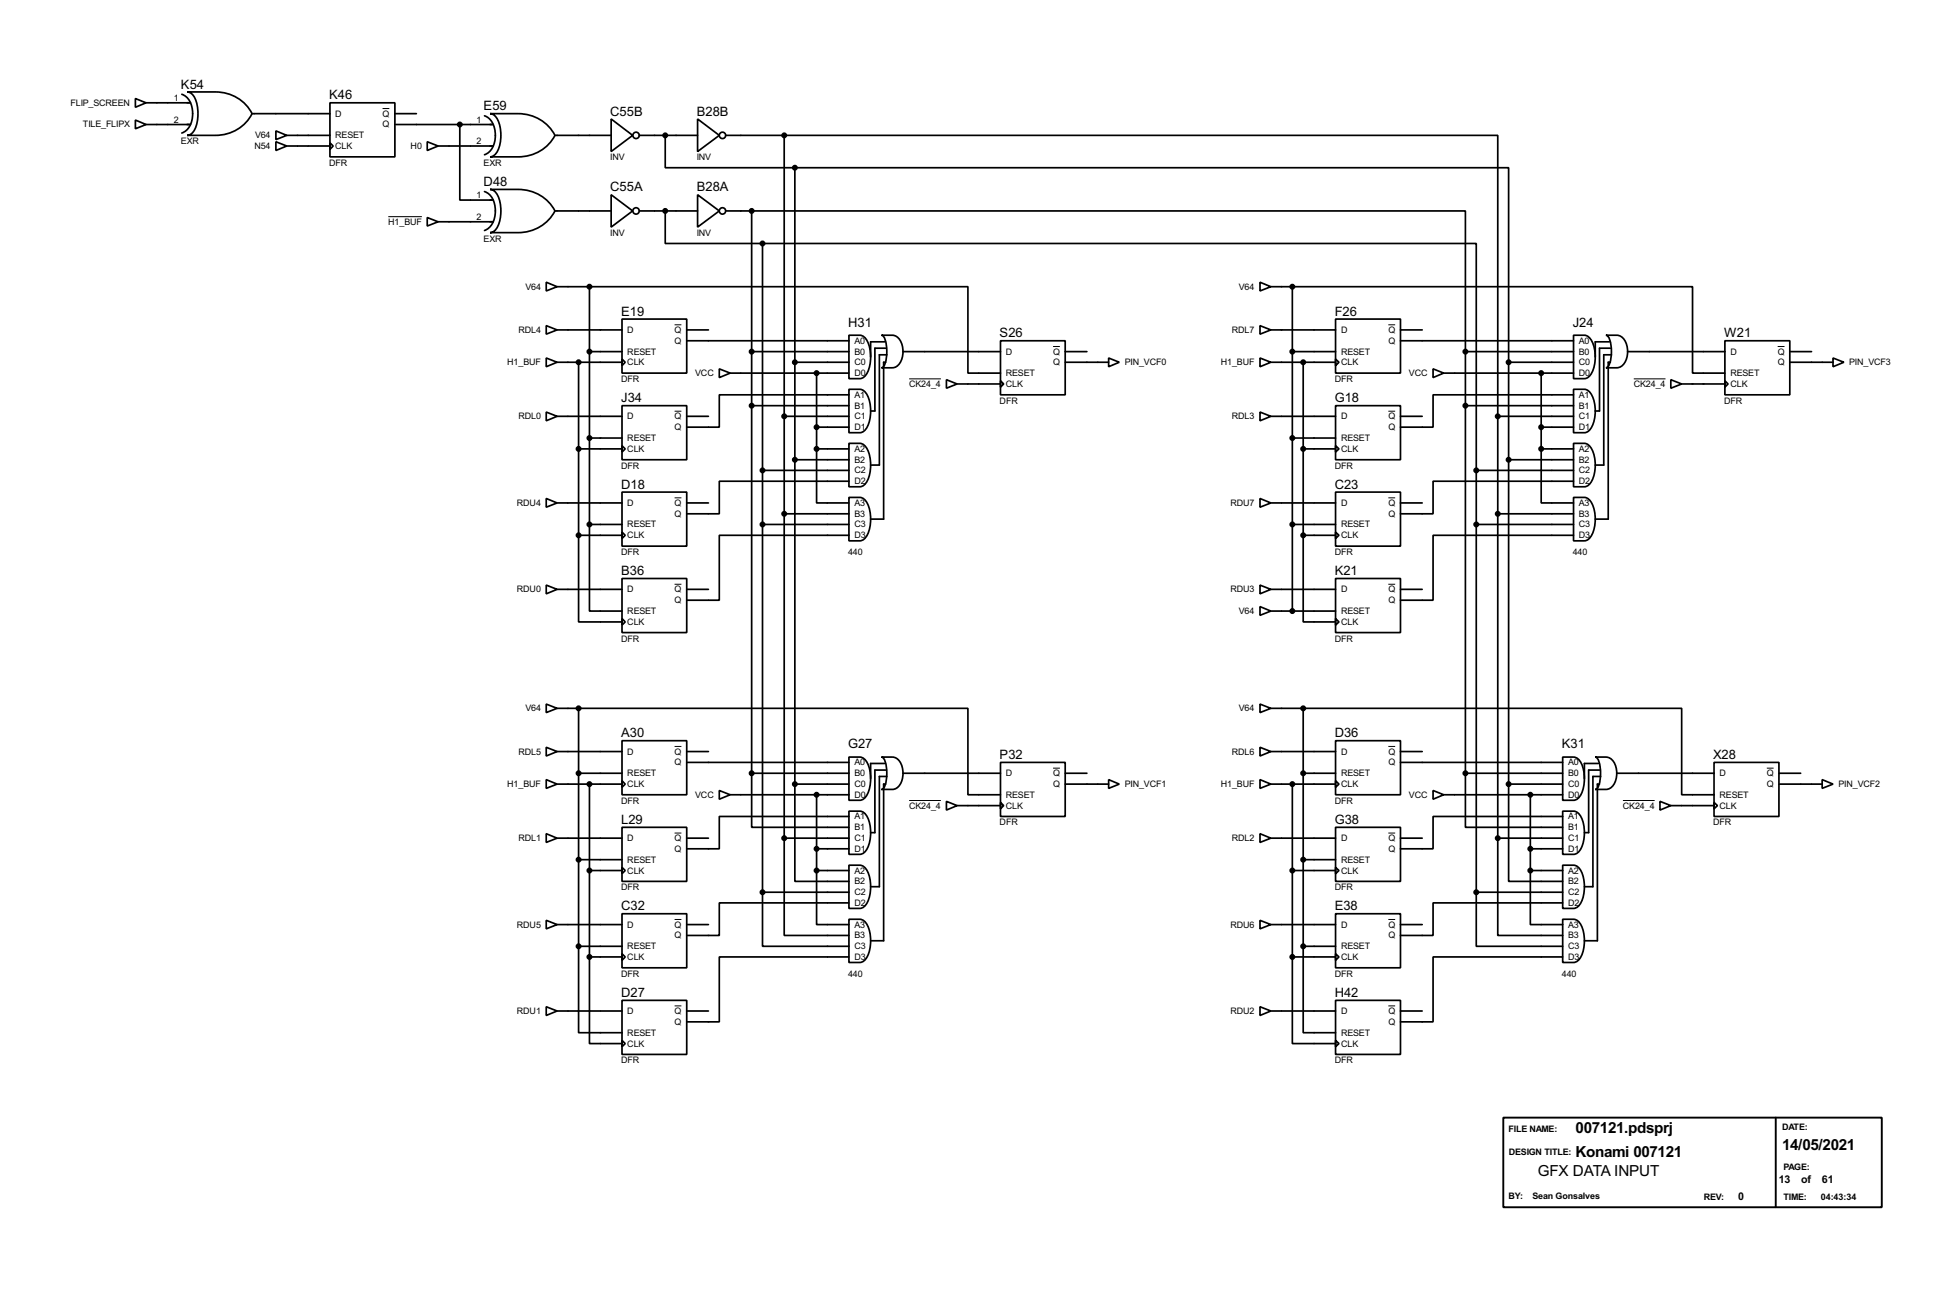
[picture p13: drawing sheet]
<svg xmlns="http://www.w3.org/2000/svg" width="460mm" height="307mm" viewBox="0 0 460 307" stroke-linecap="round" stroke-linejoin="round" font-family="sans-serif">
<defs><g id="words">
<g font-size="4">
<text x="370.1" y="266.1">007121.pdsprj</text>
<text x="370.1" y="271.9">Konami 007121</text>
<text x="418.6" y="270.2">14/05/2021</text>
<text x="361.2" y="276.3">GFX DATA INPUT</text>
</g>
<g font-size="3.4">
<text x="42.5" y="20.8">K54</text>
<text x="77.3" y="23.3">K46</text>
<text x="113.6" y="25.9">E59</text>
<text x="143.4" y="27.2">C55B</text>
<text x="163.7" y="27.2">B28B</text>
<text x="113.6" y="43.7">D48</text>
<text x="143.4" y="45">C55A</text>
<text x="163.7" y="45">B28A</text>
<text x="145.9" y="74.1">E19</text>
<text x="199.2" y="76.7">H31</text>
<text x="313.5" y="74.1">F26</text>
<text x="369.4" y="76.7">J24</text>
<text x="234.8" y="79.3">S26</text>
<text x="405" y="79.3">W21</text>
<text x="145.9" y="94.5">J34</text>
<text x="313.5" y="94.5">G18</text>
<text x="145.9" y="114.8">D18</text>
<text x="313.5" y="114.8">C23</text>
<text x="145.9" y="135.1">B36</text>
<text x="313.5" y="135.1">K21</text>
<text x="145.9" y="173.2">A30</text>
<text x="313.5" y="173.2">D36</text>
<text x="199.2" y="175.8">G27</text>
<text x="234.8" y="178.3">P32</text>
<text x="366.9" y="175.8">K31</text>
<text x="402.4" y="178.3">X28</text>
<text x="145.9" y="193.6">L29</text>
<text x="313.5" y="193.6">G38</text>
<text x="145.9" y="213.9">C32</text>
<text x="313.5" y="213.9">E38</text>
<text x="145.9" y="234.2">D27</text>
<text x="313.5" y="234.2">H42</text>
</g>
<g font-size="2.8">
<text x="408.3" y="282">0</text>
<text x="417.8" y="277.9">13</text>
<text x="423.1" y="277.9">of</text>
<text x="428" y="277.9">61</text>
</g>
<g font-size="2.4">
<text x="40.8" y="23.7">1</text>
<text x="16.6" y="24.8">FLIP_SCREEN</text>
<text x="19.5" y="30">TILE_FLIPX</text>
<text x="40.8" y="28.9">2</text>
<text x="78.8" y="27.4">D</text>
<text x="89.9" y="27.4">Q</text>
<text x="89.9" y="30">Q</text>
<text x="111.9" y="28.9">1</text>
<text x="42.5" y="33.9">EXR</text>
<text x="59.8" y="35">N54</text>
<text x="59.9" y="32.5">V64</text>
<text x="78.8" y="32.5">RESET</text>
<text x="78.8" y="35">CLK</text>
<text x="96.5" y="35">H0</text>
<text x="111.9" y="33.9">2</text>
<text x="77.3" y="38.9">DFR</text>
<text x="113.6" y="38.9">EXR</text>
<text x="143.4" y="37.7">INV</text>
<text x="163.7" y="37.7">INV</text>
<text x="111.9" y="46.6">1</text>
<text x="91.2" y="52.8">H1_BUF</text>
<text x="111.9" y="51.7">2</text>
<text x="113.6" y="56.8">EXR</text>
<text x="143.4" y="55.4">INV</text>
<text x="163.7" y="55.4">INV</text>
<text x="123.4" y="68.1">V64</text>
<text x="291" y="68.1">V64</text>
<text x="121.8" y="78.2">RDL4</text>
<text x="147.4" y="83.3">RESET</text>
<text x="147.4" y="78.2">D</text>
<text x="158.5" y="78.2">Q</text>
<text x="158.5" y="80.8">Q</text>
<text x="200.7" y="80.8">A0</text>
<text x="200.7" y="83.3">B0</text>
<text x="236.3" y="83.3">D</text>
<text x="247.4" y="83.3">Q</text>
<text x="289.4" y="78.2">RDL7</text>
<text x="315" y="83.3">RESET</text>
<text x="315" y="78.2">D</text>
<text x="326.1" y="78.2">Q</text>
<text x="326.1" y="80.8">Q</text>
<text x="370.9" y="80.8">A0</text>
<text x="370.9" y="83.3">B0</text>
<text x="406.5" y="83.3">D</text>
<text x="417.6" y="83.3">Q</text>
<text x="119.2" y="85.8">H1_BUF</text>
<text x="145.9" y="89.7">DFR</text>
<text x="147.4" y="85.8">CLK</text>
<text x="163.3" y="88.4">VCC</text>
<text x="200.7" y="85.8">C0</text>
<text x="200.7" y="88.4">D0</text>
<text x="236.3" y="88.4">RESET</text>
<text x="247.4" y="85.8">Q</text>
<text x="264.2" y="85.8">PIN_VCF0</text>
<text x="286.8" y="85.8">H1_BUF</text>
<text x="313.5" y="89.7">DFR</text>
<text x="315" y="85.8">CLK</text>
<text x="331" y="88.4">VCC</text>
<text x="370.9" y="85.8">C0</text>
<text x="370.9" y="88.4">D0</text>
<text x="406.5" y="88.4">RESET</text>
<text x="417.6" y="85.8">Q</text>
<text x="434.4" y="85.8">PIN_VCF3</text>
<text x="200.7" y="93.5">A1</text>
<text x="200.7" y="96">B1</text>
<text x="213.6" y="90.9">CK24_4</text>
<text x="234.8" y="94.9">DFR</text>
<text x="236.3" y="90.9">CLK</text>
<text x="370.9" y="93.5">A1</text>
<text x="370.9" y="96">B1</text>
<text x="383.8" y="90.9">CK24_4</text>
<text x="405" y="94.9">DFR</text>
<text x="406.5" y="90.9">CLK</text>
<text x="121.8" y="98.5">RDL0</text>
<text x="147.4" y="98.5">D</text>
<text x="158.5" y="98.5">Q</text>
<text x="158.5" y="101">Q</text>
<text x="200.7" y="98.5">C1</text>
<text x="200.7" y="101">D1</text>
<text x="289.4" y="98.5">RDL3</text>
<text x="315" y="98.5">D</text>
<text x="326.1" y="98.5">Q</text>
<text x="326.1" y="101">Q</text>
<text x="370.9" y="98.5">C1</text>
<text x="370.9" y="101">D1</text>
<text x="147.4" y="103.6">RESET</text>
<text x="147.4" y="106.2">CLK</text>
<text x="200.7" y="106.2">A2</text>
<text x="315" y="103.6">RESET</text>
<text x="315" y="106.2">CLK</text>
<text x="370.9" y="106.2">A2</text>
<text x="145.9" y="110.1">DFR</text>
<text x="200.7" y="108.7">B2</text>
<text x="200.7" y="111.2">C2</text>
<text x="200.7" y="113.7">D2</text>
<text x="313.5" y="110.1">DFR</text>
<text x="370.9" y="108.7">B2</text>
<text x="370.9" y="111.2">C2</text>
<text x="370.9" y="113.7">D2</text>
<text x="121.4" y="118.9">RDU4</text>
<text x="147.4" y="118.9">D</text>
<text x="158.5" y="118.9">Q</text>
<text x="200.7" y="118.9">A3</text>
<text x="289" y="118.9">RDU7</text>
<text x="315" y="118.9">D</text>
<text x="326.1" y="118.9">Q</text>
<text x="370.9" y="118.9">A3</text>
<text x="147.4" y="123.9">RESET</text>
<text x="158.5" y="121.4">Q</text>
<text x="200.7" y="121.4">B3</text>
<text x="200.7" y="123.9">C3</text>
<text x="315" y="123.9">RESET</text>
<text x="326.1" y="121.4">Q</text>
<text x="370.9" y="121.4">B3</text>
<text x="370.9" y="123.9">C3</text>
<text x="145.9" y="130.4">DFR</text>
<text x="147.4" y="126.4">CLK</text>
<text x="199.2" y="130.4">440</text>
<text x="200.7" y="126.4">D3</text>
<text x="313.5" y="130.4">DFR</text>
<text x="315" y="126.4">CLK</text>
<text x="369.4" y="130.4">440</text>
<text x="370.9" y="126.4">D3</text>
<text x="121.4" y="139.2">RDU0</text>
<text x="147.4" y="139.2">D</text>
<text x="158.5" y="139.2">Q</text>
<text x="158.5" y="141.7">Q</text>
<text x="289" y="139.2">RDU3</text>
<text x="315" y="139.2">D</text>
<text x="326.1" y="139.2">Q</text>
<text x="326.1" y="141.7">Q</text>
<text x="147.4" y="144.3">RESET</text>
<text x="147.4" y="146.8">CLK</text>
<text x="291" y="144.3">V64</text>
<text x="315" y="144.3">RESET</text>
<text x="315" y="146.8">CLK</text>
<text x="145.9" y="150.7">DFR</text>
<text x="313.5" y="150.7">DFR</text>
<text x="123.4" y="167.1">V64</text>
<text x="291" y="167.1">V64</text>
<text x="121.8" y="177.3">RDL5</text>
<text x="147.4" y="177.3">D</text>
<text x="158.5" y="177.3">Q</text>
<text x="158.5" y="179.8">Q</text>
<text x="200.7" y="179.8">A0</text>
<text x="289.4" y="177.3">RDL6</text>
<text x="315" y="177.3">D</text>
<text x="326.1" y="177.3">Q</text>
<text x="326.1" y="179.8">Q</text>
<text x="368.3" y="179.8">A0</text>
<text x="119.2" y="184.9">H1_BUF</text>
<text x="147.4" y="182.4">RESET</text>
<text x="147.4" y="184.9">CLK</text>
<text x="200.7" y="182.4">B0</text>
<text x="200.7" y="184.9">C0</text>
<text x="236.3" y="182.4">D</text>
<text x="247.4" y="182.4">Q</text>
<text x="247.4" y="184.9">Q</text>
<text x="264.2" y="184.9">PIN_VCF1</text>
<text x="286.8" y="184.9">H1_BUF</text>
<text x="315" y="182.4">RESET</text>
<text x="315" y="184.9">CLK</text>
<text x="368.3" y="182.4">B0</text>
<text x="368.3" y="184.9">C0</text>
<text x="403.9" y="182.4">D</text>
<text x="415" y="182.4">Q</text>
<text x="415" y="184.9">Q</text>
<text x="431.9" y="184.9">PIN_VCF2</text>
<text x="145.9" y="188.8">DFR</text>
<text x="163.3" y="187.4">VCC</text>
<text x="200.7" y="187.4">D0</text>
<text x="213.6" y="190">CK24_4</text>
<text x="236.3" y="187.4">RESET</text>
<text x="236.3" y="190">CLK</text>
<text x="313.5" y="188.8">DFR</text>
<text x="331" y="187.4">VCC</text>
<text x="368.3" y="187.4">D0</text>
<text x="381.2" y="190">CK24_4</text>
<text x="403.9" y="187.4">RESET</text>
<text x="403.9" y="190">CLK</text>
<text x="121.8" y="197.6">RDL1</text>
<text x="147.4" y="197.6">D</text>
<text x="158.5" y="197.6">Q</text>
<text x="200.7" y="192.5">A1</text>
<text x="200.7" y="195.1">B1</text>
<text x="200.7" y="197.6">C1</text>
<text x="234.8" y="193.9">DFR</text>
<text x="289.4" y="197.6">RDL2</text>
<text x="315" y="197.6">D</text>
<text x="326.1" y="197.6">Q</text>
<text x="368.3" y="192.5">A1</text>
<text x="368.3" y="195.1">B1</text>
<text x="368.3" y="197.6">C1</text>
<text x="402.4" y="193.9">DFR</text>
<text x="147.4" y="202.7">RESET</text>
<text x="158.5" y="200.1">Q</text>
<text x="200.7" y="200.1">D1</text>
<text x="315" y="202.7">RESET</text>
<text x="326.1" y="200.1">Q</text>
<text x="368.3" y="200.1">D1</text>
<text x="145.9" y="209.2">DFR</text>
<text x="147.4" y="205.2">CLK</text>
<text x="200.7" y="205.2">A2</text>
<text x="200.7" y="207.8">B2</text>
<text x="313.5" y="209.2">DFR</text>
<text x="315" y="205.2">CLK</text>
<text x="368.3" y="205.2">A2</text>
<text x="368.3" y="207.8">B2</text>
<text x="200.7" y="210.3">C2</text>
<text x="200.7" y="212.8">D2</text>
<text x="368.3" y="210.3">C2</text>
<text x="368.3" y="212.8">D2</text>
<text x="121.4" y="217.9">RDU5</text>
<text x="147.4" y="217.9">D</text>
<text x="158.5" y="217.9">Q</text>
<text x="158.5" y="220.5">Q</text>
<text x="200.7" y="217.9">A3</text>
<text x="200.7" y="220.5">B3</text>
<text x="289" y="217.9">RDU6</text>
<text x="315" y="217.9">D</text>
<text x="326.1" y="217.9">Q</text>
<text x="326.1" y="220.5">Q</text>
<text x="368.3" y="217.9">A3</text>
<text x="368.3" y="220.5">B3</text>
<text x="147.4" y="223">RESET</text>
<text x="147.4" y="225.5">CLK</text>
<text x="200.7" y="223">C3</text>
<text x="200.7" y="225.5">D3</text>
<text x="315" y="223">RESET</text>
<text x="315" y="225.5">CLK</text>
<text x="368.3" y="223">C3</text>
<text x="368.3" y="225.5">D3</text>
<text x="145.9" y="229.5">DFR</text>
<text x="199.2" y="229.5">440</text>
<text x="313.5" y="229.5">DFR</text>
<text x="366.9" y="229.5">440</text>
<text x="121.4" y="238.2">RDU1</text>
<text x="147.4" y="238.2">D</text>
<text x="158.5" y="238.2">Q</text>
<text x="289" y="238.2">RDU2</text>
<text x="315" y="238.2">D</text>
<text x="326.1" y="238.2">Q</text>
<text x="147.4" y="243.3">RESET</text>
<text x="147.4" y="245.9">CLK</text>
<text x="158.5" y="240.8">Q</text>
<text x="315" y="243.3">RESET</text>
<text x="315" y="245.9">CLK</text>
<text x="326.1" y="240.8">Q</text>
<text x="145.9" y="249.8">DFR</text>
<text x="313.5" y="249.8">DFR</text>
<text x="354.4" y="266">FILE NAME:</text>
<text x="418.6" y="265.5">DATE:</text>
<text x="354.4" y="271.4">DESIGN TITLE:</text>
<text x="418.9" y="274.9">PAGE:</text>
<text x="354.4" y="281.7">BY:</text>
<text x="360" y="281.7">Sean Gonsalves</text>
<text x="400.2" y="281.8">REV:</text>
<text x="418.9" y="281.8">TIME:</text>
<text x="427.7" y="281.8">04:43:34</text>
</g>
</g></defs>
<g fill="none" stroke="#000" stroke-width=".4">
<path d="M31.8 23.2l2.5 1-2.5 1zM31.8 28.2l2.5 1.1-2.5 1zM34.3 29.3h10.5M34.3 24.2h10.5M42.7 22.2a5.1 5.1 0 0 1 2.4 6.1 3.8 3.8 0 0 1-2.4 3M44 21.6h6.6a9.5 9.5 0 0 1 8.6 5.1 9.5 9.5 0 0 1-8.6 5.1h-6.6a3.2 3.2 0 0 0 2.3-3.1 7.8 7.8 0 0 0-1.3-6.7zM59.2 26.7h18.3M64.8 30.8l2.6 1-2.6 1zM64.8 33.3l2.6 1-2.6 1.1zM67.4 31.8h10.1M67.4 34.3h10.1M77.5 24.2h15.3v12.7h-15.3z"/>
<path d="M77.5 33.6l.8 .7-.8 .8zM92.8 26.7h5M92.8 29.3h23.1M100.4 33.3l2.5 1-2.5 1.1zM102.9 34.3h13M108 29.3v17.7h7.9M113.8 27.2a5.1 5.1 0 0 1 2.4 6.2 3.9 3.9 0 0 1-2.4 3M115.1 26.7h6.6a9.6 9.6 0 0 1 8.7 5.1 9.6 9.6 0 0 1-8.7 5.1h-6.6a3.2 3.2 0 0 0 2.4-3.2 7.7 7.7 0 0 0-1.4-6.6zM130.4 31.8h13.2M143.6 28l5 3.8-5 3.8zM150.2 31.8h13.7M156.3 31.8v7.6h30.4"/>
<path d="M163.9 28l5.1 3.8-5.1 3.8zM170.5 31.8h13.7M184.2 31.8h167.6v66M184.2 31.8v165.1M186.7 39.4h167.7v45.7M186.7 39.4v144.8M100.4 51.1l2.5 1-2.5 1zM102.9 52.1h13M113.8 45a5.1 5.1 0 0 1 2.4 6.2 4 4 0 0 1-2.4 3M115.1 44.5h6.6a9.6 9.6 0 0 1 8.7 5.1 9.6 9.6 0 0 1-8.7 5.1h-6.6a3.2 3.2 0 0 0 2.4-3.2 7.6 7.6 0 0 0-1.4-6.6zM130.4 49.6h13.2M143.6 45.8l5 3.8-5 3.8z"/>
<path d="M150.2 49.6h13.7M156.3 49.6v7.6h22.8M163.9 45.8l5.1 3.8-5.1 3.8zM170.5 49.6h6.1M176.6 49.6h167.6v33M176.6 49.6v132.1M179.1 57.2h167.7v53.3M179.1 57.2v152.4M128.3 76.5l2.6 1-2.6 1zM128.3 66.3l2.6 1.1-2.6 1zM130.9 77.5h15.2M130.9 67.4h7.6"/>
<path d="M138.5 67.4h88.9v20.3h7.6M138.5 67.4v55.8M146.1 75h15.2v12.7h-15.2zM161.3 77.5h5.1M199.4 78.8h2.6a3.2 3.2 0 0 1 2.3 3.1 7.7 7.7 0 0 1-1.3 6.7l-1 .4h-2.6zM207.1 78.8h2.5a3.4 3.4 0 0 1 2.5 3.8 3.3 3.3 0 0 1-2.5 3.8h-2.5a3 3 0 0 0 1.2-2.9l-.1-2.6a2.53 2.53 0 0 0-1.1-2.1zM296 76.5l2.5 1-2.5 1zM296 66.3l2.5 1.1-2.5 1zM298.5 77.5h15.2M298.5 67.4h5.1M303.6 67.4h94v20.3h7.6M303.6 67.4v76.2"/>
<path d="M313.7 75h15.3v12.7h-15.3zM329 77.5h5.1M369.6 78.8h2.6a3.3 3.3 0 0 1 2.3 3.1 7.6 7.6 0 0 1-1.4 6.7l-.9 .4h-2.6zM377.2 78.8h2.6a3.4 3.4 0 0 1 2.5 3.8 3.3 3.3 0 0 1-2.5 3.8h-2.6a2.94 2.94 0 0 0 1.3-2.9l-.1-2.6a2.47 2.47 0 0 0-1.2-2.1zM128.3 96.8l2.6 1-2.6 1.1zM128.3 84.1l2.6 1-2.6 1.1zM130.9 97.8h15.2M130.9 85.1h15.2M135.9 85.1v40.7M138.5 82.6h7.6M146.1 84.4l.8 .7-.8 .8zM146.1 95.3h15.2v12.7h-15.2z"/>
<path d="M161.3 97.8h5.1M161.3 80.1h38.1M169 86.7l2.5 1-2.5 1zM171.5 87.7h27.9M176.6 82.6h22.8M176.6 95.3h22.8M184.2 97.8h15.2M186.7 85.1h12.7M191.8 87.7v17.8M199.4 91.5h2.6a3.2 3.2 0 0 1 2.3 3.1 7.7 7.7 0 0 1-1.3 6.7l-1 .4h-2.6zM199.4 92.8h-30.4v7.6h-7.7M207.8 80.3h-3.3v3.6"/>
<path d="M208.1 85.1h-.5v36.9h-3.1M208.1 81.8h-2.6v14.8h-1M208.3 83.4h-1.7v25.9h-2.1M212.1 82.6h22.9M222.3 89.2l2.5 1-2.5 1zM224.8 90.2h10.2M235 80.1h15.2v12.7h-15.2zM235 89.5l.8 .7-.8 .8zM250.2 85.1h10.2M250.2 82.6h5.1M260.4 84.1l2.5 1-2.5 1.1zM296 96.8l2.5 1-2.5 1.1z"/>
<path d="M296 84.1l2.5 1-2.5 1.1zM298.5 97.8h15.2M298.5 85.1h15.2M303.6 82.6h10.1M306.1 85.1v40.7M313.7 95.3h15.3v12.7h-15.3zM313.7 84.4l.8 .7-.8 .8zM329 97.8h5.1M329 80.1h40.6M336.6 86.7l2.5 1-2.5 1zM339.1 87.7h30.5M344.2 82.6h25.4"/>
<path d="M344.2 95.3h25.4M344.2 82.6v99.1M351.8 97.8h17.8M351.8 97.8v99.1M354.4 85.1h15.2M354.4 85.1v99.1M362 87.7v17.8M369.6 91.5h2.6a3.3 3.3 0 0 1 2.3 3.1 7.6 7.6 0 0 1-1.4 6.7l-.9 .4h-2.6zM369.6 92.8h-33v7.6h-7.6M378 80.3h-3.3v3.6M378.3 85.1h-.5v36.9h-3.1M378.3 81.8h-2.6v14.8h-1"/>
<path d="M378.5 83.4h-1.8v25.9h-2M382.3 82.6h22.9M392.5 89.2l2.5 1-2.5 1zM395 90.2h10.2M405.2 80.1h15.2v12.7h-15.2zM405.2 89.5l.7 .7-.7 .8zM420.4 85.1h10.2M420.4 82.6h5.1M430.6 84.1l2.5 1-2.5 1.1zM128.3 117.1l2.6 1.1-2.6 1zM130.9 118.2h15.2M135.9 105.5h10.2"/>
<path d="M138.5 102.9h7.6M146.1 115.6h15.2v12.7h-15.2zM146.1 104.7l.8 .8-.8 .7zM161.3 118.2h5.1M179.1 110.5h20.3M186.7 108h12.7M191.8 105.5v12.7h7.6M191.8 105.5h7.6M191.8 100.4h7.6M199.4 104.2h2.6a3.2 3.2 0 0 1 2.3 3.1 7.7 7.7 0 0 1-1.3 6.7l-1 .4h-2.6zM199.4 116.9h2.6a3.2 3.2 0 0 1 2.3 3.1 7.7 7.7 0 0 1-1.3 6.7l-1 .4h-2.6zM199.4 113.1h-30.4v7.6h-7.7"/>
<path d="M296 117.1l2.5 1.1-2.5 1zM298.5 118.2h15.2M303.6 102.9h10.1M306.1 105.5h7.6M313.7 104.7l.8 .8-.8 .7zM313.7 115.6h15.3v12.7h-15.3zM329 118.2h5.1M346.8 110.5h22.8M346.8 110.5v99.1M354.4 108h15.2M362 105.5v12.7h7.6M362 105.5h7.6"/>
<path d="M362 100.4h7.6M369.6 104.2h2.6a3.3 3.3 0 0 1 2.3 3.1 7.6 7.6 0 0 1-1.4 6.7l-.9 .4h-2.6zM369.6 116.9h2.6a3.3 3.3 0 0 1 2.3 3.1 7.6 7.6 0 0 1-1.4 6.7l-.9 .4h-2.6zM369.6 113.1h-33v7.6h-7.6M128.3 137.5l2.6 1-2.6 1zM130.9 138.5h15.2M135.9 125.8v20.3h10.2M135.9 125.8h10.2M138.5 123.2v20.4h7.6M138.5 123.2h7.6M146.1 125l.8 .8-.8 .7zM146.1 135.9h15.2v12.7h-15.2z"/>
<path d="M161.3 138.5h5.1M179.1 123.2h20.3M184.2 120.7h15.2M199.4 125.8h-30.4v15.2h-7.7M296 137.5l2.5 1-2.5 1zM298.5 138.5h15.2M303.6 123.2h10.1M306.1 125.8v20.3h7.6M306.1 125.8h7.6M313.7 125l.8 .8-.8 .7zM313.7 135.9h15.3v12.7h-15.3zM329 138.5h5.1"/>
<path d="M346.8 123.2h22.8M351.8 120.7h17.8M369.6 125.8h-33v15.2h-7.6M146.1 145.3l.8 .8-.8 .8zM296 142.5l2.5 1.1-2.5 1zM298.5 143.6h15.2M313.7 145.3l.8 .8-.8 .8zM128.3 175.6l2.6 1-2.6 1zM128.3 165.4l2.6 1-2.6 1zM130.9 176.6h15.2M130.9 166.4h5M135.9 166.4h91.5v20.3h7.6"/>
<path d="M135.9 166.4v55.9M146.1 174h15.2v12.7h-15.2zM161.3 176.6h5.1M161.3 179.1h38.1M199.4 177.9h2.6a3.2 3.2 0 0 1 2.3 3 7.7 7.7 0 0 1-1.3 6.7l-1 .4h-2.6zM207.1 177.9h2.5a3.3 3.3 0 0 1 2.5 3.8 3.3 3.3 0 0 1-2.5 3.8h-2.5a2.96 2.96 0 0 0 1.2-3l-.1-2.5a2.46 2.46 0 0 0-1.1-2.1zM207.8 179.4h-3.3v3.5M235 179.1h15.2v12.7h-15.2zM296 175.6l2.5 1-2.5 1zM296 165.4l2.5 1-2.5 1zM298.5 176.6h15.2M298.5 166.4h7.6"/>
<path d="M306.1 166.4h88.9v20.3h7.6M306.1 166.4v55.9M313.7 174h15.3v12.7h-15.3zM329 176.6h5.1M329 179.1h38.1M367.1 177.9h2.5a3.2 3.2 0 0 1 2.4 3 7.7 7.7 0 0 1-1.4 6.7l-1 .4h-2.5zM374.7 177.9h2.5a3.3 3.3 0 0 1 2.6 3.8 3.3 3.3 0 0 1-2.6 3.8h-2.5a2.96 2.96 0 0 0 1.2-3l-.1-2.5a2.46 2.46 0 0 0-1.1-2.1zM375.5 179.4h-3.3v3.5M402.6 179.1h15.3v12.7h-15.3zM128.3 195.9l2.6 1-2.6 1zM128.3 183.2l2.6 1-2.6 1zM130.9 196.9h15.2"/>
<path d="M130.9 184.2h15.2M135.9 181.7h10.2M138.5 184.2v40.6M146.1 194.4h15.2v12.7h-15.2zM146.1 183.4l.8 .8-.8 .8zM161.3 196.9h5.1M169 185.7l2.5 1-2.5 1.1zM171.5 186.7h27.9M176.6 181.7v12.7h22.8M176.6 181.7h22.8M184.2 196.9v22.9h15.2M184.2 196.9h15.2"/>
<path d="M186.7 184.2v22.9h12.7M186.7 184.2h12.7M191.8 199.4h7.6M191.8 186.7v17.8M199.4 190.6h2.6a3.2 3.2 0 0 1 2.3 3 7.7 7.7 0 0 1-1.3 6.7l-1 .4h-2.6zM199.4 191.8h-30.4v7.6h-7.7M208.1 184.2h-.5v36.8h-3.1M208.1 180.9h-2.6v14.7h-1M208.3 182.4h-1.7v25.9h-2.1M212.1 181.7h22.9M222.3 188.3l2.5 1-2.5 1zM224.8 189.3h10.2"/>
<path d="M235 188.5l.8 .8-.8 .7zM250.2 181.7h5.1M250.2 184.2h10.2M260.4 183.2l2.5 1-2.5 1zM296 195.9l2.5 1-2.5 1zM296 183.2l2.5 1-2.5 1zM298.5 196.9h15.2M298.5 184.2h15.2M303.6 184.2v40.6M306.1 181.7h7.6M313.7 194.4h15.3v12.7h-15.3zM313.7 183.4l.8 .8-.8 .8z"/>
<path d="M329 196.9h5.1M336.6 185.7l2.5 1-2.5 1.1zM339.1 186.7h28M344.2 181.7v12.7h22.9M344.2 181.7h22.9M351.8 196.9v22.9h15.3M351.8 196.9h15.3M354.4 184.2v22.9h12.7M354.4 184.2h12.7M359.5 199.4h7.6M359.5 186.7v17.8M367.1 190.6h2.5a3.2 3.2 0 0 1 2.4 3 7.7 7.7 0 0 1-1.4 6.7l-1 .4h-2.5z"/>
<path d="M367.1 191.8h-30.5v7.6h-7.6M375.7 184.2h-.5v36.8h-3M375.7 180.9h-2.5v14.7h-1M376 182.4h-1.8v25.9h-2M379.8 181.7h22.8M389.9 188.3l2.6 1-2.6 1zM392.5 189.3h10.1M402.6 188.5l.8 .8-.8 .7zM417.9 181.7h5.1M417.9 184.2h10.1M428 183.2l2.6 1-2.6 1zM128.3 216.2l2.6 1-2.6 1z"/>
<path d="M130.9 217.2h15.2M135.9 202h10.2M138.5 204.5h7.6M146.1 203.8l.8 .7-.8 .8zM146.1 214.7h15.2v12.7h-15.2zM161.3 217.2h5.1M179.1 209.6v12.7h20.3M179.1 209.6h20.3M191.8 204.5v12.7h7.6M191.8 204.5h7.6M199.4 203.3h2.6a3.2 3.2 0 0 1 2.3 3 7.7 7.7 0 0 1-1.3 6.7l-1 .4h-2.6zM199.4 216h2.6a3.2 3.2 0 0 1 2.3 3 7.7 7.7 0 0 1-1.3 6.7l-1 .4h-2.6z"/>
<path d="M199.4 212.1h-30.4v7.7h-7.7M296 216.2l2.5 1-2.5 1zM298.5 217.2h15.2M303.6 204.5h10.1M306.1 202h7.6M313.7 214.7h15.3v12.7h-15.3zM313.7 203.8l.8 .7-.8 .8zM329 217.2h5.1M346.8 209.6v12.7h20.3M346.8 209.6h20.3M359.5 204.5v12.7h7.6M359.5 204.5h7.6"/>
<path d="M367.1 203.3h2.5a3.2 3.2 0 0 1 2.4 3 7.7 7.7 0 0 1-1.4 6.7l-1 .4h-2.5zM367.1 216h2.5a3.2 3.2 0 0 1 2.4 3 7.7 7.7 0 0 1-1.4 6.7l-1 .4h-2.5zM367.1 212.1h-30.5v7.7h-7.6M128.3 236.5l2.6 1-2.6 1.1zM130.9 237.5h15.2M135.9 222.3v20.3h10.2M135.9 222.3h10.2M138.5 224.8v20.4h7.6M138.5 224.8h7.6M146.1 235h15.2v12.7h-15.2zM146.1 224.1l.8 .7-.8 .8zM161.3 237.5h5.1"/>
<path d="M199.4 224.8h-30.4v15.3h-7.7M296 236.5l2.5 1-2.5 1.1zM298.5 237.5h15.2M303.6 224.8v20.4h10.1M303.6 224.8h10.1M306.1 222.3v20.3h7.6M306.1 222.3h7.6M313.7 224.1l.8 .7-.8 .8zM313.7 235h15.3v12.7h-15.3zM329 237.5h5.1M367.1 224.8h-30.5v15.3h-7.6M146.1 244.4l.8 .8-.8 .7z"/>
<path d="M313.7 244.4l.8 .8-.8 .7z"/>
<circle cx="149.4" cy="31.8" r=".75"/>
<circle cx="169.7" cy="31.8" r=".75"/>
<circle cx="149.4" cy="49.6" r=".75"/>
<circle cx="169.7" cy="49.6" r=".75"/>
</g>
<g fill="none" stroke="#000" stroke-width=".23">
<path d="M89.9 25.5h1.6M91.2 50.9h7.9M158.5 76.3h1.6M326.1 76.3h1.6M158.5 96.6h1.6M213.6 89h7.4M247.4 81.4h1.6M326.1 96.6h1.6M383.8 89h7.4M417.6 81.4h1.6M158.5 117h1.6M326.1 117h1.6"/>
<path d="M158.5 137.3h1.6M326.1 137.3h1.6M158.5 175.4h1.6M326.1 175.4h1.6M158.5 195.7h1.6M213.6 188.1h7.4M247.4 180.5h1.6M326.1 195.7h1.6M381.2 188.1h7.5M415 180.5h1.6M158.5 216h1.6M326.1 216h1.6"/>
<path d="M158.5 236.3h1.6M326.1 236.3h1.6"/>
</g>
<g fill="#000" stroke="#000" stroke-width=".4">
<circle cx="108" cy="29.3" r=".5"/>
<circle cx="156.2" cy="31.8" r=".5"/>
<circle cx="184.2" cy="31.8" r=".5"/>
<circle cx="186.7" cy="39.4" r=".5"/>
<circle cx="156.2" cy="49.6" r=".5"/>
<circle cx="176.5" cy="49.6" r=".5"/>
<circle cx="179.1" cy="57.2" r=".5"/>
<circle cx="138.4" cy="67.4" r=".5"/>
<circle cx="303.5" cy="67.4" r=".5"/>
<circle cx="135.9" cy="85.1" r=".5"/>
<circle cx="138.4" cy="82.6" r=".5"/>
<circle cx="176.5" cy="95.3" r=".5"/>
<circle cx="176.5" cy="82.6" r=".5"/>
<circle cx="184.2" cy="97.8" r=".5"/>
<circle cx="186.7" cy="85.1" r=".5"/>
<circle cx="191.8" cy="87.7" r=".5"/>
<circle cx="303.5" cy="82.6" r=".5"/>
<circle cx="306.1" cy="85.1" r=".5"/>
<circle cx="344.2" cy="82.6" r=".5"/>
<circle cx="344.2" cy="95.3" r=".5"/>
<circle cx="351.8" cy="97.8" r=".5"/>
<circle cx="354.3" cy="85.1" r=".5"/>
<circle cx="362" cy="87.7" r=".5"/>
<circle cx="135.9" cy="105.5" r=".5"/>
<circle cx="138.4" cy="102.9" r=".5"/>
<circle cx="179.1" cy="110.5" r=".5"/>
<circle cx="186.7" cy="108" r=".5"/>
<circle cx="191.8" cy="105.5" r=".5"/>
<circle cx="191.8" cy="100.4" r=".5"/>
<circle cx="303.5" cy="102.9" r=".5"/>
<circle cx="306.1" cy="105.5" r=".5"/>
<circle cx="346.7" cy="110.5" r=".5"/>
<circle cx="354.3" cy="108" r=".5"/>
<circle cx="362" cy="105.5" r=".5"/>
<circle cx="362" cy="100.4" r=".5"/>
<circle cx="135.9" cy="125.8" r=".5"/>
<circle cx="138.4" cy="123.2" r=".5"/>
<circle cx="179.1" cy="123.2" r=".5"/>
<circle cx="184.2" cy="120.7" r=".5"/>
<circle cx="303.5" cy="123.2" r=".5"/>
<circle cx="306.1" cy="125.8" r=".5"/>
<circle cx="346.7" cy="123.2" r=".5"/>
<circle cx="351.8" cy="120.7" r=".5"/>
<circle cx="303.5" cy="143.6" r=".5"/>
<circle cx="135.9" cy="166.4" r=".5"/>
<circle cx="306.1" cy="166.4" r=".5"/>
<circle cx="135.9" cy="181.7" r=".5"/>
<circle cx="138.4" cy="184.2" r=".5"/>
<circle cx="176.5" cy="181.7" r=".5"/>
<circle cx="184.2" cy="196.9" r=".5"/>
<circle cx="186.7" cy="184.2" r=".5"/>
<circle cx="191.8" cy="199.4" r=".5"/>
<circle cx="191.8" cy="186.7" r=".5"/>
<circle cx="303.5" cy="184.2" r=".5"/>
<circle cx="306.1" cy="181.7" r=".5"/>
<circle cx="344.2" cy="181.7" r=".5"/>
<circle cx="351.8" cy="196.9" r=".5"/>
<circle cx="354.3" cy="184.2" r=".5"/>
<circle cx="359.4" cy="199.4" r=".5"/>
<circle cx="359.4" cy="186.7" r=".5"/>
<circle cx="135.9" cy="202" r=".5"/>
<circle cx="138.4" cy="204.5" r=".5"/>
<circle cx="179.1" cy="209.6" r=".5"/>
<circle cx="191.8" cy="204.5" r=".5"/>
<circle cx="303.5" cy="204.5" r=".5"/>
<circle cx="306.1" cy="202" r=".5"/>
<circle cx="346.7" cy="209.6" r=".5"/>
<circle cx="359.4" cy="204.5" r=".5"/>
<circle cx="135.9" cy="222.3" r=".5"/>
<circle cx="138.4" cy="224.8" r=".5"/>
<circle cx="303.5" cy="224.8" r=".5"/>
<circle cx="306.1" cy="222.3" r=".5"/>
</g>
<path d="M353.1 262.6h88.9v21h-88.9zM417.1 262.6v21" fill="none" stroke="#000" stroke-width=".45"/>
<use href="#words"/>
</svg>
